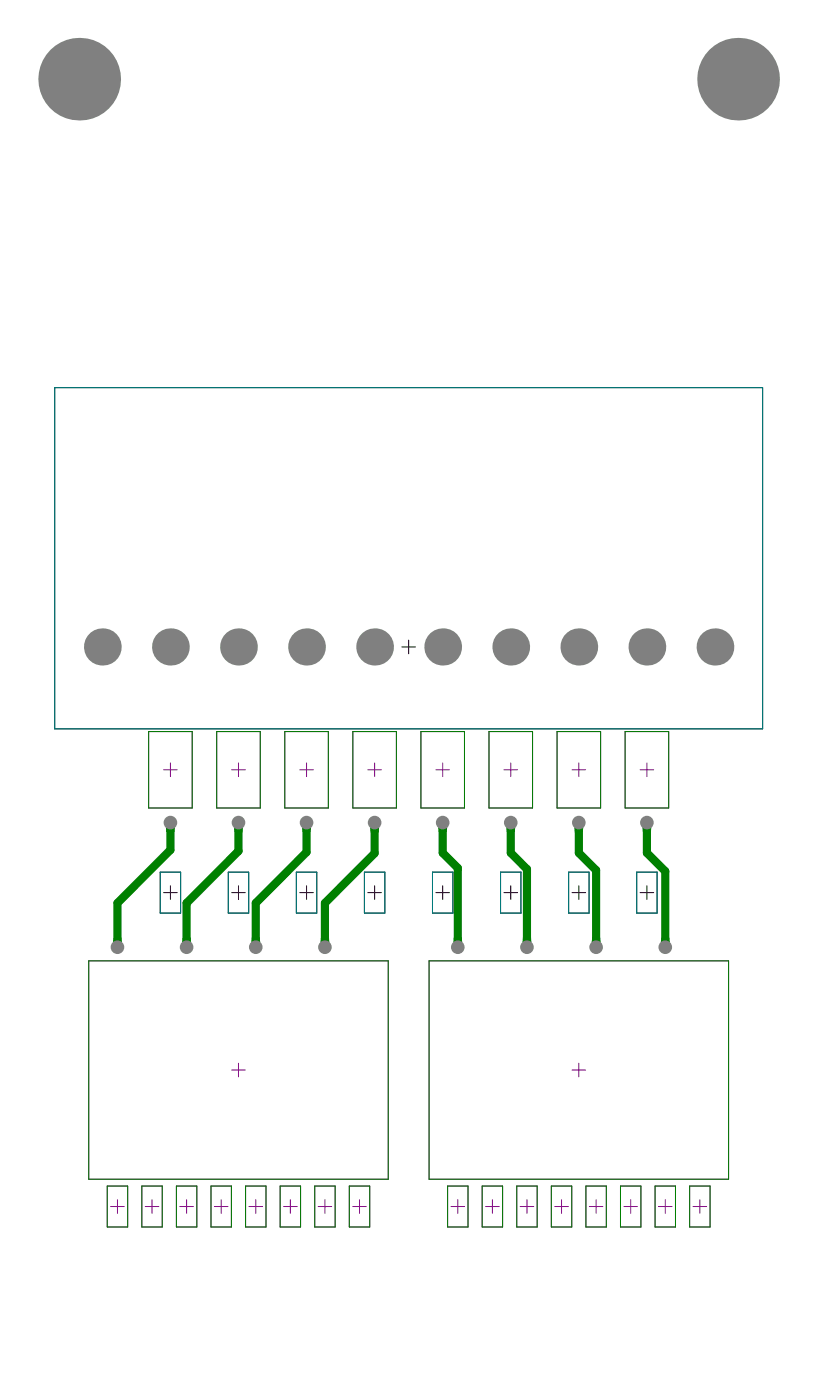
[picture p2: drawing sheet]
<svg xmlns="http://www.w3.org/2000/svg" width="100mm" height="171mm" viewBox="0 0 100 171" stroke-linecap="round" stroke-linejoin="round" font-family="sans-serif">
<g fill="none" stroke="#800080" stroke-width=".12">
<path d="M18.1 89.2h5.3v9.3h-5.3zM19.9 93.9h1.7M20.8 93.1v1.6M26.4 89.2h5.3v9.3h-5.3zM28.2 93.9h1.7M29.1 93.1v1.6M34.7 89.2h5.3v9.3h-5.3zM36.5 93.9h1.7M37.4 93.1v1.6M43 89.2h5.3v9.3h-5.3zM44.8 93.9h1.7M45.7 93.1v1.6"/>
<path d="M51.3 89.2h5.3v9.3h-5.3zM53.1 93.9h1.7M54 93.1v1.6M59.6 89.2h5.3v9.3h-5.3zM61.4 93.9h1.7M62.3 93.1v1.6M67.9 89.2h5.3v9.3h-5.3zM69.7 93.9h1.7M70.6 93.1v1.6M76.2 89.2h5.3v9.3h-5.3zM78 93.9h1.7M78.9 93.1v1.6"/>
<path d="M10.8 117.2h36.5v26.6h-36.5zM52.3 117.2h36.5v26.6h-36.5zM28.2 130.5h1.7M29.1 129.7v1.6M69.7 130.5h1.7M70.6 129.7v1.6M13.1 144.7h2.5v4.9h-2.5zM13.5 147.1h1.6M14.3 146.3v1.7M17.3 144.7h2.5v4.9h-2.5zM17.7 147.1h1.7M18.5 146.3v1.7"/>
<path d="M21.5 144.7h2.5v4.9h-2.5zM21.9 147.1h1.7M22.7 146.3v1.7M25.7 144.7h2.5v4.9h-2.5zM26.1 147.1h1.7M27 146.3v1.7M29.9 144.7h2.5v4.9h-2.5zM30.3 147.1h1.7M31.2 146.3v1.7M34.1 144.7h2.5v4.9h-2.5zM34.6 147.1h1.6M35.4 146.3v1.7"/>
<path d="M38.4 144.7h2.5v4.9h-2.5zM38.8 147.1h1.6M39.6 146.3v1.7M42.6 144.7h2.5v4.9h-2.5zM43 147.1h1.7M43.8 146.3v1.7M54.6 144.7h2.5v4.9h-2.5zM55 147.1h1.6M55.8 146.3v1.7M58.8 144.7h2.5v4.9h-2.5zM59.2 147.1h1.7M60 146.3v1.7"/>
<path d="M63 144.7h2.5v4.9h-2.5zM63.4 147.1h1.7M64.2 146.3v1.7M67.2 144.7h2.5v4.9h-2.5zM67.6 147.1h1.7M68.5 146.3v1.7M71.4 144.7h2.5v4.9h-2.5zM71.8 147.1h1.7M72.7 146.3v1.7M75.6 144.7h2.5v4.9h-2.5zM76.1 147.1h1.6M76.9 146.3v1.7"/>
<path d="M79.9 144.7h2.4v4.9h-2.4zM80.3 147.1h1.6M81.1 146.3v1.7M84.1 144.7h2.5v4.9h-2.5zM84.5 147.1h1.6M85.3 146.3v1.7"/>
</g>
<g fill="none" stroke="#000" stroke-width=".12">
<path d="M6.7 47.3h86.3v41.6h-86.3zM49 78.9h1.6M49.8 78.1v1.6M19.5 106.4h2.5v5h-2.5zM19.9 108.9h1.7M20.8 108v1.7M27.8 106.4h2.5v5h-2.5zM28.2 108.9h1.7M29.1 108v1.7M36.1 106.4h2.5v5h-2.5zM36.5 108.9h1.7M37.4 108v1.7"/>
<path d="M44.4 106.4h2.5v5h-2.5zM44.8 108.9h1.7M45.7 108v1.7M52.7 106.4h2.5v5h-2.5zM53.1 108.9h1.7M54 108v1.7M61 106.4h2.5v5h-2.5zM61.4 108.9h1.7M62.3 108v1.7M69.3 106.4h2.5v5h-2.5zM69.7 108.9h1.7M70.6 108v1.7"/>
<path d="M77.6 106.4h2.5v5h-2.5zM78 108.9h1.7M78.9 108v1.7"/>
</g>
<g fill="none" stroke="#008000" stroke-width=".12">
<path d="M18.1 89.2h5.3v9.3h-5.3zM26.4 89.2h5.3v9.3h-5.3zM34.7 89.2h5.3v9.3h-5.3zM43 89.2h5.3v9.3h-5.3zM51.3 89.2h5.3v9.3h-5.3zM59.6 89.2h5.3v9.3h-5.3zM67.9 89.2h5.3v9.3h-5.3zM76.2 89.2h5.3v9.3h-5.3zM10.8 117.2h36.5v26.6h-36.5zM52.3 117.2h36.5v26.6h-36.5zM13.1 144.7h2.5v4.9h-2.5zM17.3 144.7h2.5v4.9h-2.5z"/>
<path d="M21.5 144.7h2.5v4.9h-2.5zM25.7 144.7h2.5v4.9h-2.5zM29.9 144.7h2.5v4.9h-2.5zM34.1 144.7h2.5v4.9h-2.5zM38.4 144.7h2.5v4.9h-2.5zM42.6 144.7h2.5v4.9h-2.5zM54.6 144.7h2.5v4.9h-2.5zM58.8 144.7h2.5v4.9h-2.5zM63 144.7h2.5v4.9h-2.5zM67.2 144.7h2.5v4.9h-2.5zM71.4 144.7h2.5v4.9h-2.5zM75.6 144.7h2.5v4.9h-2.5z"/>
<path d="M79.9 144.7h2.4v4.9h-2.4zM84.1 144.7h2.5v4.9h-2.5z"/>
</g>
<path d="M6.7 47.3h86.3v41.6h-86.3zM19.5 106.4h2.5v5h-2.5zM27.8 106.4h2.5v5h-2.5zM36.1 106.4h2.5v5h-2.5zM44.4 106.4h2.5v5h-2.5zM52.7 106.4h2.5v5h-2.5zM61 106.4h2.5v5h-2.5zM69.3 106.4h2.5v5h-2.5zM77.6 106.4h2.5v5h-2.5z" fill="none" stroke="#008080" stroke-width=".12"/>
<g fill="#008000">
<path d="M78.3 100.9h1.1v.6h-1z"/>
<path d="M70 100.9h1.1v.6h-1z"/>
<path d="M61.7 100.9h1.1v.6h-1z"/>
<path d="M53.4 100.9h1.1v.6h-1z"/>
<path d="M55.3 114.4h1l.1 .5h-1.2z"/>
<path d="M63.7 114.4h1l.1 .5h-1.1z"/>
<path d="M72.2 114.4h1v.5h-1.1z"/>
<path d="M80.6 114.4h1l.1 .5h-1.2z"/>
<path d="M20.2 100.9h1.2l-.1 .6h-1z"/>
<path d="M28.5 100.9h1.2l-.1 .6h-1z"/>
<path d="M36.8 100.9h1.2l-.1 .6h-1z"/>
<path d="M45.1 100.9h1.1v.6h-1z"/>
<path d="M39.1 114.4h1l.1 .5h-1.2z"/>
<path d="M30.7 114.4h1l.1 .5h-1.2z"/>
<path d="M22.3 114.4h.9l.1 .5h-1.1z"/>
<path d="M13.8 114.4h1l.1 .5h-1.2z"/>
</g>
<path d="M20.8 100.3v3.4l-6.5 6.4v5.4M29.1 100.3v3.5l-6.4 6.3v5.4M37.4 100.3v3.6l-6.2 6.2v5.4M45.7 100.3v3.8l-6.1 6v5.4M54 100.3v3.7l1.8 1.9v9.6M62.3 100.3v3.7l1.9 2v9.5M70.6 100.3v3.7l2.1 2.1v9.4M78.9 100.3v3.7l2.2 2.3v9.2" fill="none" stroke="#008000" stroke-width="1"/>
<g fill="#808080">
<circle cx="78.9" cy="100.3" r=".83"/>
<circle cx="70.6" cy="100.3" r=".83"/>
<circle cx="62.3" cy="100.3" r=".83"/>
<circle cx="54" cy="100.3" r=".83"/>
<circle cx="45.7" cy="100.3" r=".83"/>
<circle cx="37.4" cy="100.3" r=".83"/>
<circle cx="29.1" cy="100.3" r=".83"/>
<circle cx="20.8" cy="100.3" r=".83"/>
<circle cx="81.1" cy="115.5" r=".83"/>
<circle cx="72.7" cy="115.5" r=".83"/>
<circle cx="64.2" cy="115.5" r=".83"/>
<circle cx="55.8" cy="115.5" r=".83"/>
<circle cx="39.6" cy="115.5" r=".83"/>
<circle cx="31.2" cy="115.5" r=".83"/>
<circle cx="22.7" cy="115.5" r=".83"/>
<circle cx="14.3" cy="115.5" r=".83"/>
<circle cx="87.2" cy="78.9" r="2.25"/>
<circle cx="12.5" cy="78.9" r="2.25"/>
<circle cx="90" cy="9.7" r="5"/>
<circle cx="37.4" cy="78.9" r="2.25"/>
<circle cx="45.7" cy="78.9" r="2.25"/>
<circle cx="78.9" cy="78.9" r="2.25"/>
<circle cx="70.6" cy="78.9" r="2.25"/>
<circle cx="62.3" cy="78.9" r="2.25"/>
<circle cx="20.8" cy="78.9" r="2.25"/>
<circle cx="29.1" cy="78.9" r="2.25"/>
<circle cx="54" cy="78.9" r="2.25"/>
<circle cx="9.7" cy="9.7" r="5"/>
</g>
</svg>
